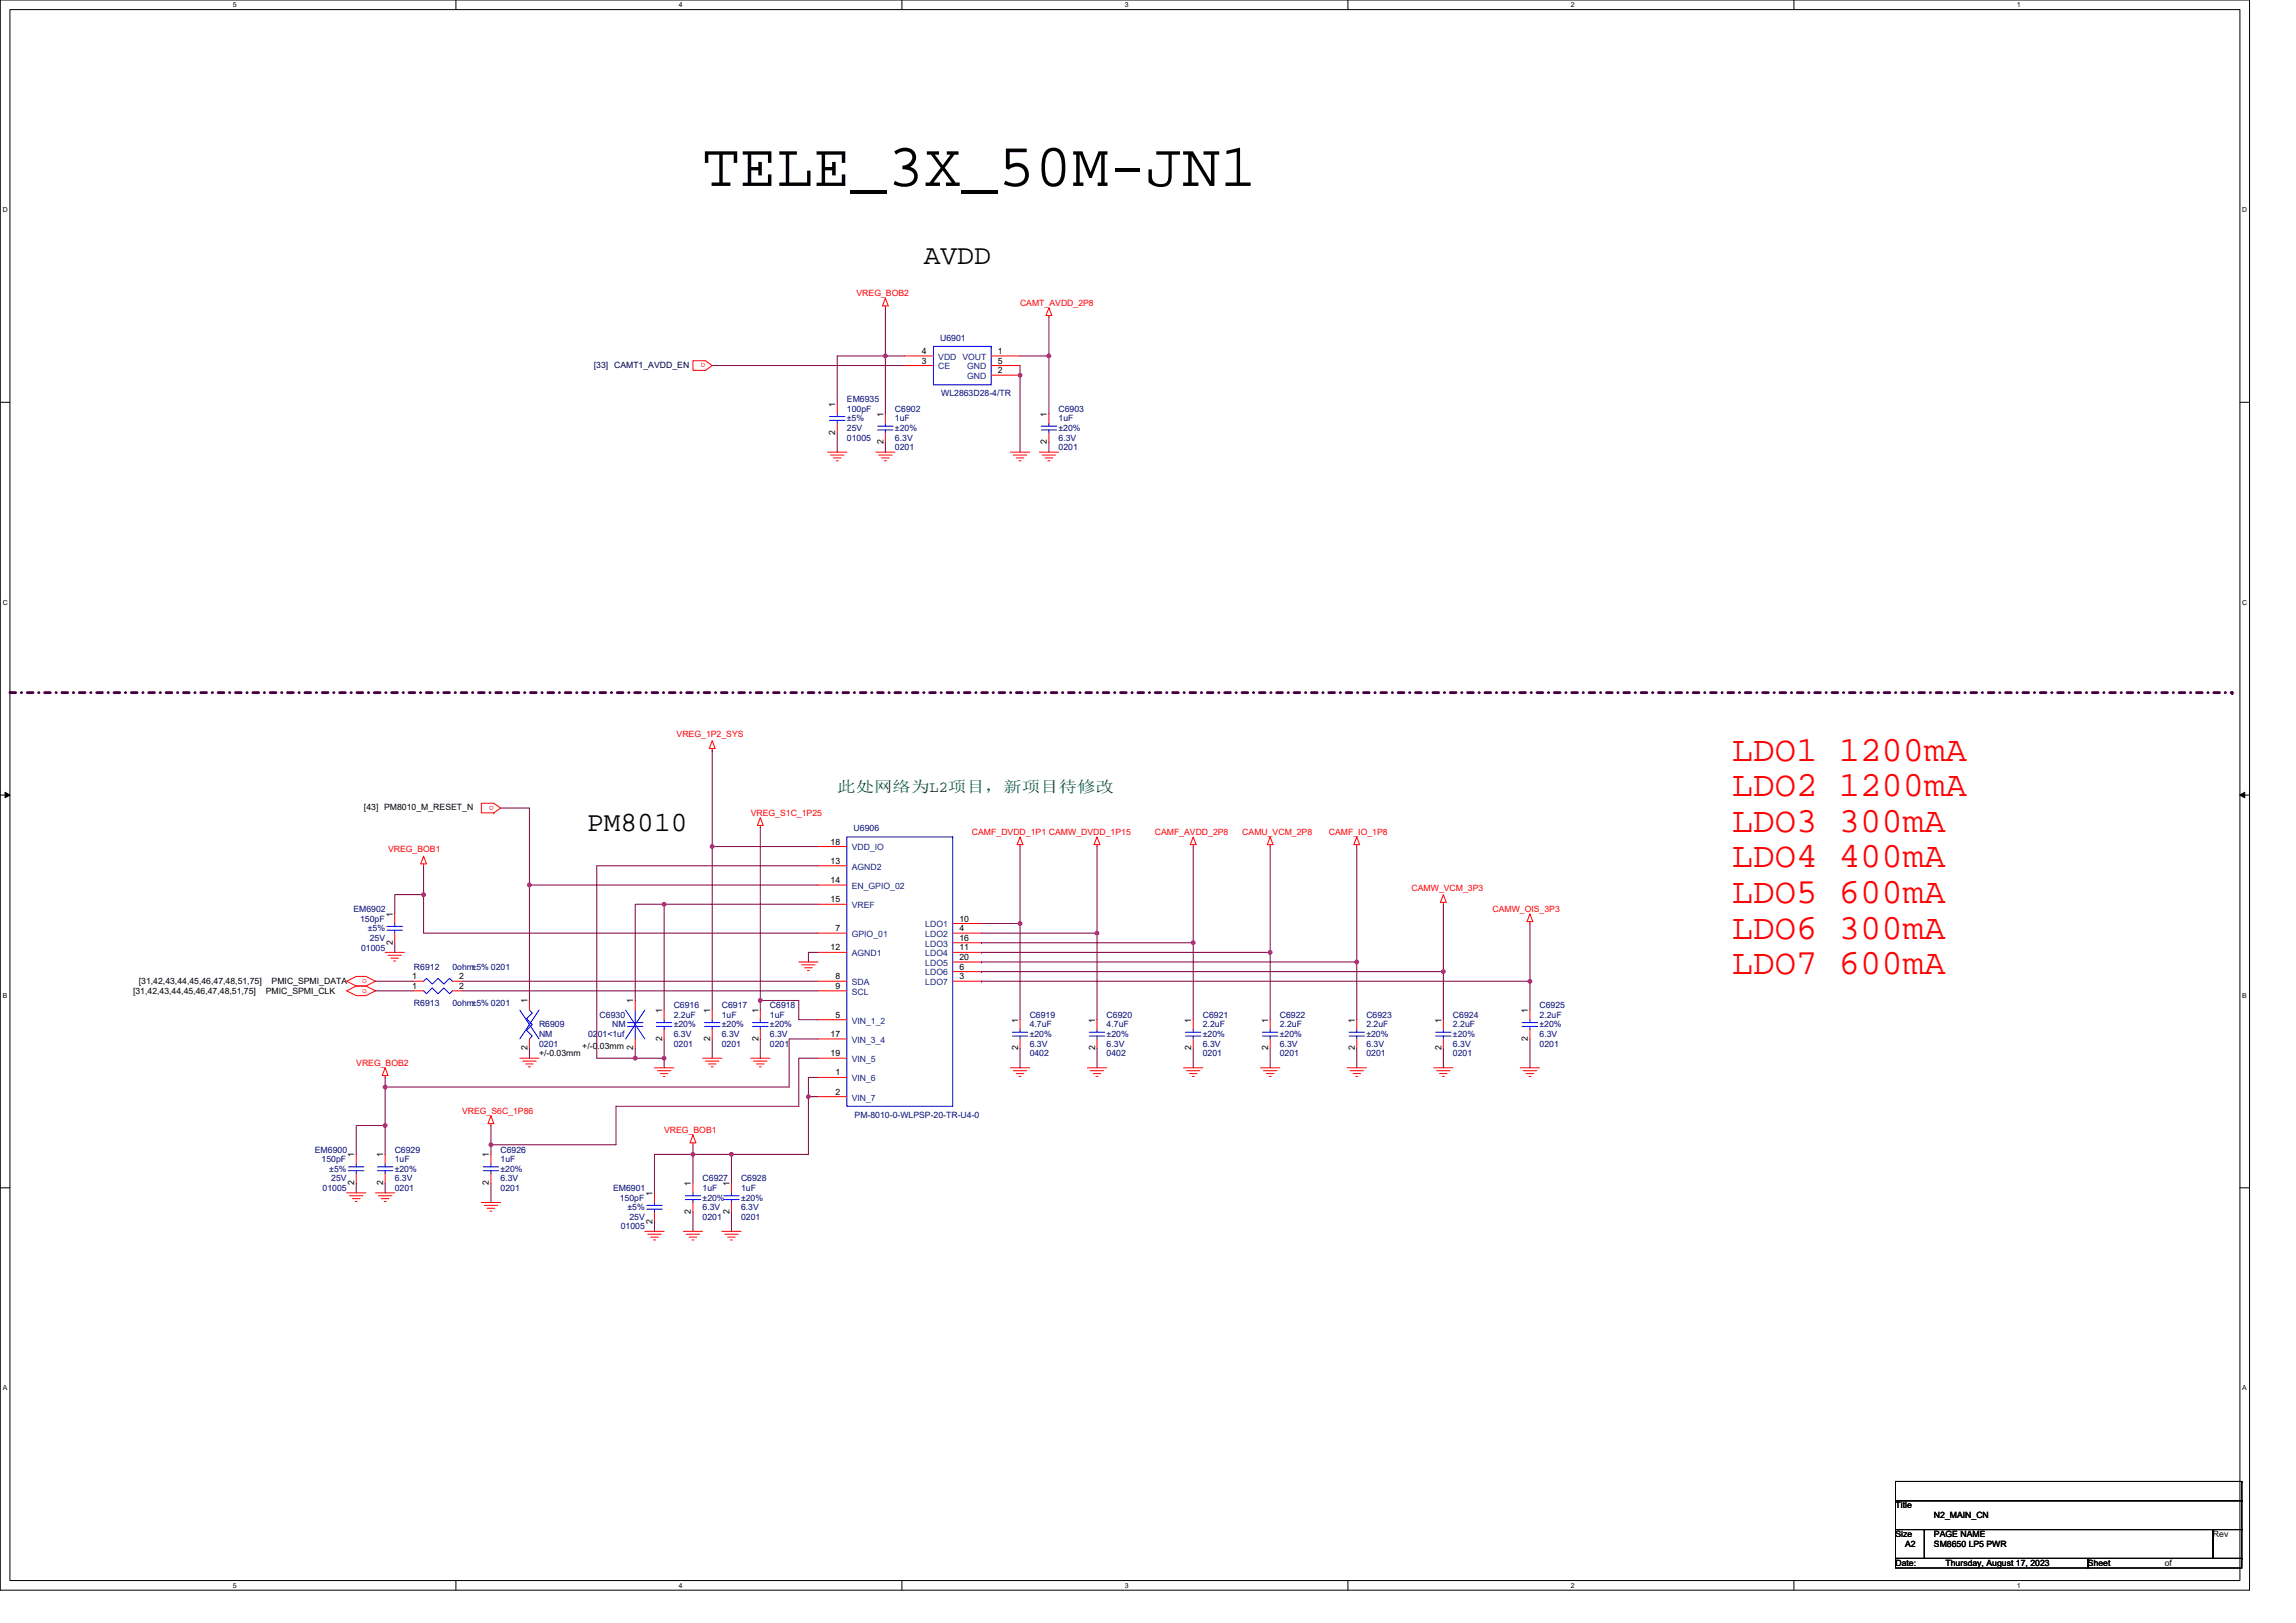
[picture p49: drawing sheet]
<svg xmlns="http://www.w3.org/2000/svg" width="297mm" height="210mm" viewBox="0 0 297 210" stroke-linecap="round" stroke-linejoin="round" font-family="sans-serif">
<defs><g id="words">
<text font-size="8" x="90.9" y="24.1">TELE_3X_50M-JN1</text>
<g font-size="4.6" fill="#f00">
<text x="224.1" y="98.4">LDO1 1200mA</text>
<text x="224.1" y="103">LDO2 1200mA</text>
<text x="224.1" y="107.6">LDO3 300mA</text>
<text x="224.1" y="112.2">LDO4 400mA</text>
<text x="224.1" y="116.8">LDO5 600mA</text>
<text x="224.1" y="121.4">LDO6 300mA</text>
<text x="224.1" y="126">LDO7 600mA</text>
</g>
<g font-size="3.6">
<text x="119.5" y="34.1">AVDD</text>
<text x="76" y="107.6">PM8010</text>
</g>
<text font-size="2" fill="#008000" x="108.3" y="102.5">此处网络为L2项目，新项目待修改</text>
<g font-size="1.1" fill="#f00">
<text x="110.8" y="38.3">VREG_BOB2</text>
<text x="132" y="39.6">CAMT_AVDD_2P8</text>
<text x="91.3" y="47" transform="rotate(180 91.3 47)">o</text>
<text x="87.5" y="95.3">VREG_1P2_SYS</text>
<text x="63.9" y="104.2" transform="rotate(180 63.9 104.2)">o</text>
<text x="97.1" y="105.5">VREG_S1C_1P25</text>
<text x="50.2" y="110.3">VREG_BOB1</text>
<text x="125.7" y="108">CAMF_DVDD_1P1 CAMW_DVDD_1P15</text>
<text x="149.4" y="108">CAMF_AVDD_2P8</text>
<text x="160.7" y="108">CAMU_VCM_2P8</text>
<text x="171.9" y="108">CAMF_IO_1P8</text>
<text x="182.6" y="115.3">CAMW_VCM_3P3</text>
<text x="193.1" y="118">CAMW_OIS_3P3</text>
<text x="46.8" y="127.2">o</text>
<text x="46.8" y="128.5">o</text>
<text x="46.1" y="137.9">VREG_BOB2</text>
<text x="59.8" y="144.1">VREG_S6C_1P86</text>
<text x="85.9" y="146.6">VREG_BOB1</text>
</g>
<text font-size="1.1" fill="#000040" x="76.8" y="47.5">[33] CAMT1_AVDD_EN</text>
<g font-size="1.1">
<text x="119.3" y="47">3</text>
<text x="119.3" y="45.8">4</text>
<text x="129.1" y="45.8">1</text>
<text x="129.1" y="47">5</text>
<text x="108.1" y="52.6" transform="rotate(-90 108.1 52.6)">1</text>
<text x="114.3" y="53.9" transform="rotate(-90 114.3 53.9)">1</text>
<text x="129.1" y="48.3">2</text>
<text x="135.4" y="53.9" transform="rotate(-90 135.4 53.9)">1</text>
<text x="108.1" y="56.3" transform="rotate(-90 108.1 56.3)">2</text>
<text x="114.3" y="57.5" transform="rotate(-90 114.3 57.5)">2</text>
<text x="135.4" y="57.5" transform="rotate(-90 135.4 57.5)">2</text>
<text x="47.1" y="104.8">[43] PM8010_M_RESET_N</text>
<text x="107.4" y="109.3">18</text>
<text x="107.4" y="111.8">13</text>
<text x="50.8" y="118.6" transform="rotate(-90 50.8 118.6)">1</text>
<text x="107.4" y="116.7">15</text>
<text x="107.4" y="114.2">14</text>
<text x="124.1" y="119.2">10</text>
<text x="50.8" y="122.2" transform="rotate(-90 50.8 122.2)">2</text>
<text x="107.4" y="123">12</text>
<text x="108.1" y="120.5">7</text>
<text x="124.1" y="120.5">4</text>
<text x="124.1" y="121.7">16</text>
<text x="124.1" y="123">11</text>
<text x="124.1" y="124.2">20</text>
<text x="124.1" y="125.5">6</text>
<text x="17.2" y="128.6">[31,42,43,44,45,46,47,48,51,75]</text>
<text x="18" y="127.3">[31,42,43,44,45,46,47,48,51,75]</text>
<text x="34.4" y="128.6">PMIC_SPMI_CLK</text>
<text x="35.1" y="127.3">PMIC_SPMI_DATA</text>
<text x="53.3" y="127.9">1</text>
<text x="53.3" y="126.7">1</text>
<text x="59.4" y="127.9">2</text>
<text x="59.4" y="126.7">2</text>
<text x="68.2" y="129.8" transform="rotate(-90 68.2 129.8)">1</text>
<text x="81.9" y="129.8" transform="rotate(-90 81.9 129.8)">1</text>
<text x="85.7" y="131.1" transform="rotate(-90 85.7 131.1)">1</text>
<text x="91.9" y="131.1" transform="rotate(-90 91.9 131.1)">1</text>
<text x="98.1" y="131.1" transform="rotate(-90 98.1 131.1)">1</text>
<text x="108.1" y="131.7">5</text>
<text x="108.1" y="127.9">9</text>
<text x="108.1" y="126.7">8</text>
<text x="124.1" y="126.7">3</text>
<text x="197.7" y="131.1" transform="rotate(-90 197.7 131.1)">1</text>
<text x="68.2" y="135.9" transform="rotate(-90 68.2 135.9)">2</text>
<text x="69.7" y="136.7">+/-0.03mm</text>
<text x="75.3" y="135.7">+/-0.03mm</text>
<text x="81.9" y="135.9" transform="rotate(-90 81.9 135.9)">2</text>
<text x="85.7" y="134.7" transform="rotate(-90 85.7 134.7)">2</text>
<text x="91.9" y="134.7" transform="rotate(-90 91.9 134.7)">2</text>
<text x="98.1" y="134.7" transform="rotate(-90 98.1 134.7)">2</text>
<text x="107.4" y="134.2">17</text>
<text x="107.4" y="136.7">19</text>
<text x="131.7" y="135.9" transform="rotate(-90 131.7 135.9)">2</text>
<text x="131.7" y="132.3" transform="rotate(-90 131.7 132.3)">1</text>
<text x="141.7" y="135.9" transform="rotate(-90 141.7 135.9)">2</text>
<text x="141.7" y="132.3" transform="rotate(-90 141.7 132.3)">1</text>
<text x="154.1" y="135.9" transform="rotate(-90 154.1 135.9)">2</text>
<text x="154.1" y="132.3" transform="rotate(-90 154.1 132.3)">1</text>
<text x="164.1" y="135.9" transform="rotate(-90 164.1 135.9)">2</text>
<text x="164.1" y="132.3" transform="rotate(-90 164.1 132.3)">1</text>
<text x="175.3" y="135.9" transform="rotate(-90 175.3 135.9)">2</text>
<text x="175.3" y="132.3" transform="rotate(-90 175.3 132.3)">1</text>
<text x="186.5" y="135.9" transform="rotate(-90 186.5 135.9)">2</text>
<text x="186.5" y="132.3" transform="rotate(-90 186.5 132.3)">1</text>
<text x="197.7" y="134.7" transform="rotate(-90 197.7 134.7)">2</text>
<text x="108.1" y="139.1">1</text>
<text x="108.1" y="141.6">2</text>
<text x="45.8" y="149.7" transform="rotate(-90 45.8 149.7)">1</text>
<text x="49.6" y="149.7" transform="rotate(-90 49.6 149.7)">1</text>
<text x="63.3" y="149.7" transform="rotate(-90 63.3 149.7)">1</text>
<text x="45.8" y="153.3" transform="rotate(-90 45.8 153.3)">2</text>
<text x="49.6" y="153.3" transform="rotate(-90 49.6 153.3)">2</text>
<text x="63.3" y="153.3" transform="rotate(-90 63.3 153.3)">2</text>
<text x="84.4" y="154.7" transform="rotate(-90 84.4 154.7)">1</text>
<text x="89.4" y="153.5" transform="rotate(-90 89.4 153.5)">1</text>
<text x="94.4" y="153.5" transform="rotate(-90 94.4 153.5)">1</text>
<text x="84.4" y="158.3" transform="rotate(-90 84.4 158.3)">2</text>
<text x="89.4" y="157.1" transform="rotate(-90 89.4 157.1)">2</text>
<text x="94.4" y="157.1" transform="rotate(-90 94.4 157.1)">2</text>
<text x="245.2" y="195.2">Title</text>
<text x="250.2" y="196.4">N2_MAIN_CN</text>
<text x="245.2" y="198.9">Size</text>
<text x="245.2" y="202.6">Date:</text>
<text x="246.5" y="200.1">A2</text>
<text x="250.2" y="198.9">PAGE NAME</text>
<text x="250.2" y="200.1">SM8650 LP5 PWR</text>
<text x="251.7" y="202.6">Thursday, August 17, 2023</text>
<text x="270.1" y="202.6">Sheet</text>
<text x="280.1" y="202.6">of</text>
<text x="286.3" y="198.9">Rev</text>
</g>
<g font-size="1.1" fill="#004080">
<text x="121.4" y="47.8">CE</text>
<text x="121.4" y="46.6">VDD VOUT</text>
<text x="125.1" y="47.8">GND</text>
<text x="125.1" y="49">GND</text>
<text x="110.2" y="110">VDD_IO</text>
<text x="110.2" y="112.5">AGND2</text>
<text x="110.2" y="117.5">VREF</text>
<text x="110.2" y="115">EN_GPIO_02</text>
<text x="119.7" y="120">LDO1</text>
<text x="110.2" y="121.2">GPIO_01</text>
<text x="110.2" y="123.7">AGND1</text>
<text x="119.7" y="121.2">LDO2</text>
<text x="119.7" y="122.5">LDO3</text>
<text x="119.7" y="123.7">LDO4</text>
<text x="119.7" y="125">LDO5</text>
<text x="110.2" y="128.7">SCL</text>
<text x="110.2" y="127.5">SDA</text>
<text x="119.7" y="126.2">LDO6</text>
<text x="119.7" y="127.5">LDO7</text>
<text x="110.2" y="132.4">VIN_1_2</text>
<text x="110.2" y="134.9">VIN_3_4</text>
<text x="110.2" y="137.4">VIN_5</text>
<text x="110.2" y="139.9">VIN_6</text>
<text x="110.2" y="142.4">VIN_7</text>
</g>
<g font-size="1.1" fill="#000080">
<text x="121.6" y="44.1">U6901</text>
<text x="109.6" y="52">EM6935</text>
<text x="109.6" y="53.3">100pF</text>
<text x="115.8" y="53.3">C6902</text>
<text x="121.8" y="51.3">WL2863D28-4/TR</text>
<text x="136.9" y="53.3">C6903</text>
<text x="109.6" y="57">01005</text>
<text x="109.6" y="55.8">25V</text>
<text x="109.6" y="54.5">±5%</text>
<text x="115.8" y="54.5">1uF</text>
<text x="115.8" y="58.3">0201</text>
<text x="115.8" y="57">6.3V</text>
<text x="115.8" y="55.8">±20%</text>
<text x="136.9" y="54.5">1uF</text>
<text x="136.9" y="58.3">0201</text>
<text x="136.9" y="57">6.3V</text>
<text x="136.9" y="55.8">±20%</text>
<text x="110.4" y="107.5">U6906</text>
<text x="45.7" y="118">EM6902</text>
<text x="46.6" y="119.2">150pF</text>
<text x="46.7" y="123">01005</text>
<text x="47.6" y="120.5">±5%</text>
<text x="47.8" y="121.7">25V</text>
<text x="53.6" y="125.5">R6912</text>
<text x="58.5" y="125.5">0ohm±5% 0201</text>
<text x="53.6" y="130.2">R6913</text>
<text x="58.5" y="130.2">0ohm±5% 0201</text>
<text x="77.6" y="131.7">C6930</text>
<text x="87.2" y="130.4">C6916</text>
<text x="87.2" y="131.7">2.2uF</text>
<text x="93.4" y="130.4">C6917</text>
<text x="93.4" y="131.7">1uF</text>
<text x="99.6" y="130.4">C6918</text>
<text x="99.6" y="131.7">1uF</text>
<text x="133.2" y="131.7">C6919</text>
<text x="143.2" y="131.7">C6920</text>
<text x="155.6" y="131.7">C6921</text>
<text x="165.6" y="131.7">C6922</text>
<text x="176.8" y="131.7">C6923</text>
<text x="188" y="131.7">C6924</text>
<text x="199.2" y="130.4">C6925</text>
<text x="199.2" y="131.7">2.2uF</text>
<text x="69.7" y="132.9">R6909</text>
<text x="69.7" y="134.2">NM</text>
<text x="69.7" y="135.4">0201</text>
<text x="76.1" y="134.2">0201&lt;1uf</text>
<text x="79.2" y="132.9">NM</text>
<text x="87.2" y="135.4">0201</text>
<text x="87.2" y="134.2">6.3V</text>
<text x="87.2" y="132.9">±20%</text>
<text x="93.4" y="135.4">0201</text>
<text x="93.4" y="134.2">6.3V</text>
<text x="93.4" y="132.9">±20%</text>
<text x="99.6" y="135.4">0201</text>
<text x="99.6" y="134.2">6.3V</text>
<text x="99.6" y="132.9">±20%</text>
<text x="133.2" y="132.9">4.7uF</text>
<text x="133.2" y="136.7">0402</text>
<text x="133.2" y="135.4">6.3V</text>
<text x="133.2" y="134.2">±20%</text>
<text x="143.2" y="132.9">4.7uF</text>
<text x="143.2" y="136.7">0402</text>
<text x="143.2" y="135.4">6.3V</text>
<text x="143.2" y="134.2">±20%</text>
<text x="155.6" y="132.9">2.2uF</text>
<text x="155.6" y="136.7">0201</text>
<text x="155.6" y="135.4">6.3V</text>
<text x="155.6" y="134.2">±20%</text>
<text x="165.6" y="132.9">2.2uF</text>
<text x="165.6" y="136.7">0201</text>
<text x="165.6" y="135.4">6.3V</text>
<text x="165.6" y="134.2">±20%</text>
<text x="176.8" y="132.9">2.2uF</text>
<text x="176.8" y="136.7">0201</text>
<text x="176.8" y="135.4">6.3V</text>
<text x="176.8" y="134.2">±20%</text>
<text x="188" y="132.9">2.2uF</text>
<text x="188" y="136.7">0201</text>
<text x="188" y="135.4">6.3V</text>
<text x="188" y="134.2">±20%</text>
<text x="199.2" y="135.4">0201</text>
<text x="199.2" y="134.2">6.3V</text>
<text x="199.2" y="132.9">±20%</text>
<text x="40.7" y="149.1">EM6900</text>
<text x="51.1" y="149.1">C6929</text>
<text x="64.8" y="149.1">C6926</text>
<text x="110.6" y="144.6">PM-8010-0-WLPSP-20-TR-U4-0</text>
<text x="41.6" y="150.4">150pF</text>
<text x="41.7" y="154.1">01005</text>
<text x="42.6" y="151.6">±5%</text>
<text x="42.9" y="152.8">25V</text>
<text x="51.1" y="150.4">1uF</text>
<text x="51.1" y="154.1">0201</text>
<text x="51.1" y="152.8">6.3V</text>
<text x="51.1" y="151.6">±20%</text>
<text x="64.8" y="150.4">1uF</text>
<text x="64.8" y="154.1">0201</text>
<text x="64.8" y="152.8">6.3V</text>
<text x="64.8" y="151.6">±20%</text>
<text x="79.3" y="154.1">EM6901</text>
<text x="80.2" y="155.3">150pF</text>
<text x="90.9" y="152.8">C6927</text>
<text x="90.9" y="154.1">1uF</text>
<text x="90.9" y="155.3">±20%</text>
<text x="95.9" y="152.8">C6928</text>
<text x="95.9" y="154.1">1uF</text>
<text x="95.9" y="155.3">±20%</text>
<text x="80.3" y="159.1">01005</text>
<text x="81.2" y="156.6">±5%</text>
<text x="81.4" y="157.8">25V</text>
<text x="90.9" y="157.8">0201</text>
<text x="90.9" y="156.6">6.3V</text>
<text x="95.9" y="157.8">0201</text>
<text x="95.9" y="156.6">6.3V</text>
</g>
<g font-size=".9">
<text x="30.1" y=".9">5</text>
<text x="87.8" y=".9">4</text>
<text x="145.5" y=".9">3</text>
<text x="203.2" y=".9">2</text>
<text x="260.9" y=".9">1</text>
<text x=".4" y="27.4">D</text>
<text x="290.1" y="27.4">D</text>
<text x=".4" y="78.3">C</text>
<text x="290.1" y="78.3">C</text>
<text x=".4" y="129.1">B</text>
<text x="290.1" y="129.1">B</text>
<text x=".4" y="179.9">A</text>
<text x="290.1" y="179.9">A</text>
<text x="30.1" y="205.4">5</text>
<text x="87.8" y="205.4">4</text>
<text x="145.5" y="205.4">3</text>
<text x="203.2" y="205.4">2</text>
<text x="260.9" y="205.4">1</text>
</g>
</g></defs>
<path d="M0 0h291v205.7h-291zM1.3 1.2h288.5v203.3h-288.5z" fill="none" stroke="#000" stroke-width=".13"/>
<g fill="#fff">
<path d="M30.1 .1h.5v1h-.5z"/>
<path d="M30.1 204.6h.5v1h-.5z"/>
</g>
<path d="M59 0v1.2M59 204.5v1.2" fill="none" stroke="#000" stroke-width=".13"/>
<g fill="#fff">
<path d="M87.8 .1h.5v1h-.5z"/>
<path d="M87.8 204.6h.5v1h-.5z"/>
</g>
<path d="M116.7 0v1.2M116.7 204.5v1.2" fill="none" stroke="#000" stroke-width=".13"/>
<g fill="#fff">
<path d="M145.5 .1h.5v1h-.5z"/>
<path d="M145.5 204.6h.5v1h-.5z"/>
</g>
<path d="M174.4 0v1.2M174.4 204.5v1.2" fill="none" stroke="#000" stroke-width=".13"/>
<g fill="#fff">
<path d="M203.2 .1h.5v1h-.5z"/>
<path d="M203.2 204.6h.5v1h-.5z"/>
</g>
<path d="M232.1 0v1.2M232.1 204.5v1.2" fill="none" stroke="#000" stroke-width=".13"/>
<g fill="#fff">
<path d="M260.9 .1h.5v1h-.5z"/>
<path d="M260.9 204.6h.5v1h-.5z"/>
<path d="M.4 26.6h.6v1h-.6z"/>
<path d="M290.1 26.6h.6v1h-.6z"/>
<path d="M.4 77.5h.6v.9h-.6z"/>
<path d="M290.1 77.5h.6v.9h-.6z"/>
</g>
<path d="M0 52.1h1.3M289.8 52.1h1.2" fill="none" stroke="#000" stroke-width=".13"/>
<g fill="#fff">
<path d="M.4 128.3h.5v1h-.5z"/>
<path d="M290.1 128.3h.6v1h-.6z"/>
</g>
<path d="M0 102.9h1.3M.7 102.5l.6 .4-.6 .3zM289.8 102.9l.6-.4v.7zM289.8 102.9h1.2" fill="none" stroke="#000" stroke-width=".13"/>
<path d="M.7 102.5l.6 .4-.6 .3zM289.8 102.9l.6-.4v.7z" fill="#000"/>
<g fill="#fff">
<path d="M.3 179.1h.6v1h-.6z"/>
<path d="M290.1 179.1h.6v1h-.6z"/>
</g>
<path d="M0 153.7h1.3M289.8 153.7h1.2" fill="none" stroke="#000" stroke-width=".13"/>
<path d="M1.3 89.6h287.5" fill="none" stroke="#400040" stroke-width=".37" stroke-dasharray=".7 .7 0 .7"/>
<circle cx="288.8" cy="89.6" r=".18" fill="#400040" stroke-dasharray=".7 .7 0 .7"/>
<g fill="none" stroke="#f00" stroke-width=".13">
<path d="M114.5 38.6l.4 1h-.7zM114.5 39.6v.2M135.7 39.8l.4 1h-.8zM89.7 46.7h1.6l.8 .6-.8 .6h-1.6zM107.1 58.5h2.5M107.4 58.9h1.8M107.8 59.2h1M108.2 59.6h.2M108.3 52.3v1.2M108.3 54.8v1.2M113.3 58.5h2.5M113.7 58.9h1.7"/>
<path d="M114 59.2h1M114.4 59.6h.3M114.5 53.5v1.3M114.5 56v1.3M117 47.3h3.8M117 46.1h3.8M128.2 46.1h3.8M128.2 48.5h3.8M128.2 47.3h3.8M130.7 58.5h2.5M131.1 58.9h1.7M131.5 59.2h1"/>
<path d="M131.8 59.6h.3M134.5 58.5h2.4M134.8 58.9h1.8M135.2 59.2h1M135.6 59.6h.2M135.7 40.8v.3M135.7 53.5v1.3M135.7 56v1.3M92.1 95.8l.4 1h-.7zM92.1 96.8v.3M51.1 118.2v1.3M54.8 110.8l.4 1h-.8z"/>
<path d="M54.8 111.8v.2M62.3 103.9h1.6l.9 .6-.9 .7h-1.6zM63.9 105.2h.1M98.4 105.8l.3 1h-.7zM98.4 106.8v.2M105.8 117h3.8M105.8 114.5h3.8M105.8 109.5h3.8M105.8 112h3.8M123.3 119.5h3.7M132 108.3l.3 1h-.7zM132 109.3v.2"/>
<path d="M141.9 108.3l.4 1h-.8zM141.9 109.3v.2M154.4 108.3l.3 1h-.7zM154.4 109.3v.2M164.3 108.3l.4 1h-.7zM164.3 109.3v.2M175.5 109.3v.2M175.5 108.3l.4 1h-.7zM186.7 116.7v.3M186.7 115.7l.4 1h-.7zM197.9 119.2v.3M197.9 118.2l.4 1h-.7z"/>
<path d="M44.8 126.9l1.3-.6h1.2l1.3 .6-1.3 .7h-1.2zM44.8 128.2l1.3-.6h1.2l1.3 .6-1.3 .6h-1.2zM49.8 123.2h2.5M49.8 139.1v.3M49.8 138.2l.4 .9h-.8zM50.2 123.6h1.7M50.6 124h1M50.9 124.3h.3M51.1 120.7v1.3M53.6 128.2h1.2M53.6 126.9h1.2M58.5 128.2h1.3"/>
<path d="M58.5 126.9h1.3M67.2 136.9h2.5M67.6 137.3h1.8M68 137.7h1M68.4 138h.2M68.5 129.4v1.3M68.5 134.4v1.3M82.2 129.4v1.3M82.2 134.4v1.3M84.7 138.2h2.5M85 138.5h1.8M85.4 138.9h1"/>
<path d="M85.8 139.3h.2M85.9 130.7v1.2M85.9 133.2v1.2M90.9 136.9h2.5M91.3 137.3h1.7M91.6 137.7h1M92 138h.3M92.1 130.7v1.2M92.1 133.2v1.2M97.1 136.9h2.5M97.5 137.3h1.7M97.9 137.7h1"/>
<path d="M98.2 138h.3M98.4 130.7v1.2M98.4 133.2v1.2M103.3 124.5h2.5M103.7 124.8h1.8M104.1 125.2h1M104.5 125.6h.2M105.8 131.9h3.8M105.8 134.4h3.8M105.8 136.9h3.8M105.8 139.4h3.8M105.8 128.2h3.8"/>
<path d="M105.8 126.9h3.8M105.8 120.7h3.8M105.8 123.2h3.8M123.3 120.7h3.7M123.3 122h3.7M123.3 123.2h3.7M123.3 124.5h3.7M123.3 125.7h3.7M123.3 126.9h3.7M130.7 138.2h2.5M131.1 138.5h1.7M131.5 138.9h1"/>
<path d="M131.8 139.3h.3M132 131.9v1.3M132 134.4v1.3M140.7 138.2h2.5M141.1 138.5h1.7M141.4 138.9h1M141.8 139.3h.3M141.9 131.9v1.3M141.9 134.4v1.3M153.1 138.2h2.5M153.5 138.5h1.7M153.9 138.9h1"/>
<path d="M154.2 139.3h.3M154.4 131.9v1.3M154.4 134.4v1.3M163.1 138.2h2.5M163.5 138.5h1.7M163.8 138.9h1M164.2 139.3h.3M164.3 131.9v1.3M164.3 134.4v1.3M174.3 138.2h2.5M174.7 138.5h1.7M175 138.9h1"/>
<path d="M175.4 139.3h.3M175.5 131.9v1.3M175.5 134.4v1.3M185.5 138.2h2.5M185.9 138.5h1.7M186.2 138.9h1M186.6 139.3h.3M186.7 131.9v1.3M186.7 134.4v1.3M196.7 138.2h2.5M197.1 138.5h1.7M197.4 138.9h1"/>
<path d="M197.8 139.3h.3M197.9 130.7v1.2M197.9 133.2v1.2M44.8 154.3h2.5M45.2 154.7h1.8M45.6 155.1h1M46 155.4h.2M46.1 149.4v1.2M46.1 151.8v1.3M48.6 154.3h2.5M49 154.7h1.7M49.3 155.1h1"/>
<path d="M49.7 155.4h.3M49.8 149.4v1.2M49.8 151.8v1.3M62.3 155.6h2.5M62.6 155.9h1.8M63 156.3h1M63.4 156.7h.2M63.5 145.4v.2M63.5 149.4v1.2M63.5 151.8v1.3M63.5 144.4l.4 1h-.8zM83.4 159.3h2.5"/>
<path d="M83.8 159.7h1.7M84.7 154.3v1.3M84.7 156.8v1.3M88.4 159.3h2.5M88.8 159.7h1.7M89.7 147.9v.2M89.7 153.1v1.2M89.7 155.6v1.2M89.7 146.9l.3 1h-.7zM93.4 159.3h2.5M93.8 159.7h1.7M94.6 153.1v1.2"/>
<path d="M94.6 155.6v1.2M105.8 141.9h3.8M84.2 160.1h1M84.5 160.4h.3M89.2 160.1h.9M89.5 160.4h.3M94.1 160.1h1M94.5 160.4h.3"/>
</g>
<g fill="none" stroke="#000" stroke-width=".13">
<path d="M245.2 191.7h44.8v2.5h-44.8zM245.2 194.2h44.8v3.7h-44.8zM245.2 197.9h3.8v3.7h-3.8zM249 197.9h.1M249 197.9h37.3v3.7h-37.3zM286.3 197.9h.1M286.3 197.9h3.7v3.7h-3.7zM290 191.7h.1M290 194.2h.1M290 197.9h.1M245.2 201.6h24.9v1.3h-24.9zM270.1 201.6h.1"/>
<path d="M270.1 201.6h19.9v1.3h-19.9zM290 201.6h.1"/>
</g>
<g fill="none" stroke="#00f" stroke-width=".13">
<path d="M107.3 53.9h2M107.3 54.4h2M108.3 53.5v.4M108.3 54.4v.4M113.5 55.1h2M113.5 55.6h2M114.5 54.8v.3M114.5 55.6v.4M120.8 44.8h7.4v5h-7.4zM128.2 44.8h.1M134.7 55.1h2M134.7 55.6h2"/>
<path d="M135.7 54.8v.3M135.7 55.6v.4M50.1 119.9h2M51.1 119.5v.4M109.6 108.3h13.7v34.8h-13.7zM123.3 108.3h.1M50.1 120.4h2M51.1 120.4v.3M54.8 128.2l.4 .4 .7-.8 .8 .8 .7-.8 .8 .8 .3-.4M54.8 126.9l.4-.3 .7 .7 .8-.7 .7 .7 .8-.7 .3 .3M67.2 130.7l2.5 3.7M68.5 130.7l.4 .4-.8 .7 .8 .7-.8 .8 .8 .7-.4 .4"/>
<path d="M69.7 130.7l-2.5 3.7M80.9 130.7l2.5 3.7M81.2 132.3h2M81.2 132.8h2M82.2 130.7v1.6M82.2 132.8v1.6M83.4 130.7l-2.5 3.7M84.9 132.3h2M84.9 132.8h2M85.9 131.9v.4M85.9 132.8v.4M91.1 132.3h2"/>
<path d="M91.1 132.8h2M92.1 131.9v.4M92.1 132.8v.4M97.4 132.3h2M97.4 132.8h2M98.4 131.9v.4M98.4 132.8v.4M131 133.5h2M131 134h2M132 133.2v.3M132 134v.4M140.9 133.5h2"/>
<path d="M140.9 134h2M141.9 133.2v.3M141.9 134v.4M153.4 133.5h2M153.4 134h2M154.4 133.2v.3M154.4 134v.4M163.3 133.5h2M163.3 134h2M164.3 133.2v.3M164.3 134v.4M174.5 133.5h2"/>
<path d="M174.5 134h2M175.5 133.2v.3M175.5 134v.4M185.7 133.5h2M185.7 134h2M186.7 133.2v.3M186.7 134v.4M196.9 132.3h2M196.9 132.8h2M197.9 131.9v.4M197.9 132.8v.4M45.1 151h2"/>
<path d="M45.1 151.5h2M46.1 150.6v.4M46.1 151.5v.3M48.8 151h2M48.8 151.5h2M49.8 150.6v.4M49.8 151.5v.3M62.5 151h2M62.5 151.5h2M63.5 150.6v.4M63.5 151.5v.3M83.7 155.9h2"/>
<path d="M83.7 156.4h2M84.7 155.6v.3M84.7 156.4v.4M88.7 154.7h1.9M88.7 155.2h1.9M89.7 154.3v.4M89.7 155.2v.4M93.6 154.7h2M93.6 155.2h2M94.6 154.3v.4M94.6 155.2v.4"/>
</g>
<path d="M114.5 39.8v6.3M114.5 46.1h2.5M114.5 46.1h-6.2v6.2M114.5 46.1v7.4M135.7 41.1v5" fill="none" stroke="#800040" stroke-width=".13"/>
<circle cx="114.5" cy="46" r=".24" fill="#f0f"/>
<circle cx="114.5" cy="46" r=".24" fill="none" stroke="#f0f" stroke-width=".13"/>
<path d="M132 46.1h3.7v7.4" fill="none" stroke="#800040" stroke-width=".13"/>
<circle cx="135.7" cy="46" r=".24" fill="#f0f"/>
<circle cx="135.7" cy="46" r=".24" fill="none" stroke="#f0f" stroke-width=".13"/>
<path d="M92.1 47.3h24.9M132 47.3v11.2" fill="none" stroke="#800040" stroke-width=".13"/>
<circle cx="132" cy="48.5" r=".24" fill="#f0f"/>
<circle cx="132" cy="48.5" r=".24" fill="none" stroke="#f0f" stroke-width=".13"/>
<path d="M108.3 56v2.5M114.5 57.3v1.2M135.7 57.3v1.2M92.1 97.1h.1M92.1 97.1v12.4" fill="none" stroke="#800040" stroke-width=".13"/>
<circle cx="92.1" cy="109.5" r=".24" fill="#f0f"/>
<circle cx="92.1" cy="109.5" r=".24" fill="none" stroke="#f0f" stroke-width=".13"/>
<path d="M54.8 112v3.7M64.8 104.5h3.7M68.5 114.5h37.3M98.4 107v22.4M105.8 109.5h-13.7v21.2M105.8 112h-28.6v24.9M132 109.5v10M141.9 109.5v11.2M154.4 109.5v12.5M164.3 109.5v13.7M175.5 109.5v15" fill="none" stroke="#800040" stroke-width=".13"/>
<circle cx="68.5" cy="114.5" r=".24" fill="#f0f"/>
<circle cx="68.5" cy="114.5" r=".24" fill="none" stroke="#f0f" stroke-width=".13"/>
<path d="M68.5 114.5h.1M68.5 104.5v10M105.8 117h-19.9v13.7" fill="none" stroke="#800040" stroke-width=".13"/>
<circle cx="85.9" cy="117" r=".24" fill="#f0f"/>
<circle cx="85.9" cy="117" r=".24" fill="none" stroke="#f0f" stroke-width=".13"/>
<path d="M127 119.5h5v12.4M186.7 117v8.7" fill="none" stroke="#800040" stroke-width=".13"/>
<circle cx="132" cy="119.5" r=".24" fill="#f0f"/>
<circle cx="132" cy="119.5" r=".24" fill="none" stroke="#f0f" stroke-width=".13"/>
<path d="M197.9 119.5v7.4M54.8 120.7h51M127 120.7h14.9v11.2" fill="none" stroke="#800040" stroke-width=".13"/>
<circle cx="141.9" cy="120.7" r=".24" fill="#f0f"/>
<circle cx="141.9" cy="120.7" r=".24" fill="none" stroke="#f0f" stroke-width=".13"/>
<path d="M127 122h.1M127 122h27.4" fill="none" stroke="#800040" stroke-width=".13"/>
<circle cx="154.4" cy="122" r=".24" fill="#f0f"/>
<circle cx="154.4" cy="122" r=".24" fill="none" stroke="#f0f" stroke-width=".13"/>
<path d="M105.8 123.2h-1.2v1.3M127 123.2h.1M127 123.2h37.3M154.4 122v9.9" fill="none" stroke="#800040" stroke-width=".13"/>
<circle cx="164.3" cy="123.2" r=".24" fill="#f0f"/>
<circle cx="164.3" cy="123.2" r=".24" fill="none" stroke="#f0f" stroke-width=".13"/>
<path d="M127 124.5h48.5M127 124.5h.1M164.3 123.2v8.7" fill="none" stroke="#800040" stroke-width=".13"/>
<circle cx="175.5" cy="124.5" r=".24" fill="#f0f"/>
<circle cx="175.5" cy="124.5" r=".24" fill="none" stroke="#f0f" stroke-width=".13"/>
<path d="M127 125.7h59.7M127 125.7h.1M175.5 124.5v7.4" fill="none" stroke="#800040" stroke-width=".13"/>
<circle cx="186.7" cy="125.7" r=".24" fill="#f0f"/>
<circle cx="186.7" cy="125.7" r=".24" fill="none" stroke="#f0f" stroke-width=".13"/>
<path d="M48.6 126.9h5M59.8 126.9h46M127 126.9h70.9M127 126.9h.1M186.7 125.7v6.2" fill="none" stroke="#800040" stroke-width=".13"/>
<circle cx="197.9" cy="126.9" r=".24" fill="#f0f"/>
<circle cx="197.9" cy="126.9" r=".24" fill="none" stroke="#f0f" stroke-width=".13"/>
<path d="M48.6 128.2h5M59.8 128.2h46M103.3 129.4h-4.9v1.3M197.9 126.9v3.8" fill="none" stroke="#800040" stroke-width=".13"/>
<circle cx="98.4" cy="129.4" r=".24" fill="#f0f"/>
<circle cx="98.4" cy="129.4" r=".24" fill="none" stroke="#f0f" stroke-width=".13"/>
<path d="M68.5 135.7v1.2M77.2 136.9h5M85.9 134.4v2.5M92.1 134.4v2.5M98.4 134.4v2.5M103.3 129.4v2.5h2.5M105.8 134.4h-3.7v6.2M63.5 145.6v2.5" fill="none" stroke="#800040" stroke-width=".13"/>
<circle cx="82.2" cy="136.9" r=".24" fill="#f0f"/>
<circle cx="82.2" cy="136.9" r=".24" fill="none" stroke="#f0f" stroke-width=".13"/>
<path d="M49.8 139.4v1.2h52.3M85.9 136.9v1.3M104.6 139.4v2.5M105.8 136.9h-2.5v6.2M132 135.7v2.5M141.9 135.7v2.5M154.4 135.7v2.5M164.3 135.7v2.5M175.5 135.7v2.5M186.7 135.7v2.5M197.9 134.4v3.8" fill="none" stroke="#800040" stroke-width=".13"/>
<circle cx="49.8" cy="140.6" r=".24" fill="#f0f"/>
<circle cx="49.8" cy="140.6" r=".24" fill="none" stroke="#f0f" stroke-width=".13"/>
<path d="M49.8 140.6v5" fill="none" stroke="#800040" stroke-width=".13"/>
<circle cx="49.8" cy="145.6" r=".24" fill="#f0f"/>
<circle cx="49.8" cy="145.6" r=".24" fill="none" stroke="#f0f" stroke-width=".13"/>
<path d="M63.5 153.1v2.5M89.7 148.1v1.3M89.7 149.4v3.7M89.7 149.4h4.9" fill="none" stroke="#800040" stroke-width=".13"/>
<circle cx="94.6" cy="149.3" r=".24" fill="#f0f"/>
<circle cx="94.6" cy="149.3" r=".24" fill="none" stroke="#f0f" stroke-width=".13"/>
<circle cx="89.6" cy="149.3" r=".24" fill="#f0f"/>
<circle cx="89.6" cy="149.3" r=".24" fill="none" stroke="#f0f" stroke-width=".13"/>
<path d="M82.2 135.7v1.2h3.7M49.8 153.1v1.2M89.7 156.8v2.5M94.6 156.8v2.5M104.6 149.4h-10v3.7" fill="none" stroke="#800040" stroke-width=".13"/>
<circle cx="85.9" cy="136.9" r=".24" fill="#f0f"/>
<circle cx="85.9" cy="136.9" r=".24" fill="none" stroke="#f0f" stroke-width=".13"/>
<path d="M85.9 117h-3.7v12.4M104.6 139.4h1.2M105.8 141.9h-1.2v7.5" fill="none" stroke="#800040" stroke-width=".13"/>
<circle cx="104.6" cy="141.9" r=".24" fill="#f0f"/>
<circle cx="104.6" cy="141.9" r=".24" fill="none" stroke="#f0f" stroke-width=".13"/>
<path d="M103.3 143.1h-23.6v5h-16.2" fill="none" stroke="#800040" stroke-width=".13"/>
<circle cx="63.5" cy="148.1" r=".24" fill="#f0f"/>
<circle cx="63.5" cy="148.1" r=".24" fill="none" stroke="#f0f" stroke-width=".13"/>
<path d="M51.1 118.2v-2.5h3.7v5M51.1 122v1.2M46.1 153.1v1.2M46.1 149.4v-3.8h3.7v3.8M63.5 148.1v1.3M84.7 158.1v1.2M89.7 149.4h-5v4.9" fill="none" stroke="#800040" stroke-width=".13"/>
<circle cx="54.8" cy="115.7" r=".24" fill="#f0f"/>
<circle cx="54.8" cy="115.7" r=".24" fill="none" stroke="#f0f" stroke-width=".13"/>
<path d="M68.5 114.5v14.9" fill="none" stroke="#800040" stroke-width=".13"/>
<circle cx="114.5" cy="46" r=".24" fill="#f0f"/>
<circle cx="114.5" cy="46" r=".24" fill="none" stroke="#f0f" stroke-width=".13"/>
<circle cx="135.7" cy="46" r=".24" fill="#f0f"/>
<circle cx="135.7" cy="46" r=".24" fill="none" stroke="#f0f" stroke-width=".13"/>
<circle cx="132" cy="48.5" r=".24" fill="#f0f"/>
<circle cx="132" cy="48.5" r=".24" fill="none" stroke="#f0f" stroke-width=".13"/>
<circle cx="92.1" cy="109.5" r=".24" fill="#f0f"/>
<circle cx="92.1" cy="109.5" r=".24" fill="none" stroke="#f0f" stroke-width=".13"/>
<circle cx="68.5" cy="114.5" r=".24" fill="#f0f"/>
<circle cx="68.5" cy="114.5" r=".24" fill="none" stroke="#f0f" stroke-width=".13"/>
<circle cx="85.9" cy="117" r=".24" fill="#f0f"/>
<circle cx="85.9" cy="117" r=".24" fill="none" stroke="#f0f" stroke-width=".13"/>
<circle cx="132" cy="119.5" r=".24" fill="#f0f"/>
<circle cx="132" cy="119.5" r=".24" fill="none" stroke="#f0f" stroke-width=".13"/>
<circle cx="141.9" cy="120.7" r=".24" fill="#f0f"/>
<circle cx="141.9" cy="120.7" r=".24" fill="none" stroke="#f0f" stroke-width=".13"/>
<circle cx="154.4" cy="122" r=".24" fill="#f0f"/>
<circle cx="154.4" cy="122" r=".24" fill="none" stroke="#f0f" stroke-width=".13"/>
<circle cx="164.3" cy="123.2" r=".24" fill="#f0f"/>
<circle cx="164.3" cy="123.2" r=".24" fill="none" stroke="#f0f" stroke-width=".13"/>
<circle cx="175.5" cy="124.5" r=".24" fill="#f0f"/>
<circle cx="175.5" cy="124.5" r=".24" fill="none" stroke="#f0f" stroke-width=".13"/>
<circle cx="186.7" cy="125.7" r=".24" fill="#f0f"/>
<circle cx="186.7" cy="125.7" r=".24" fill="none" stroke="#f0f" stroke-width=".13"/>
<circle cx="197.9" cy="126.9" r=".24" fill="#f0f"/>
<circle cx="197.9" cy="126.9" r=".24" fill="none" stroke="#f0f" stroke-width=".13"/>
<circle cx="98.4" cy="129.4" r=".24" fill="#f0f"/>
<circle cx="98.4" cy="129.4" r=".24" fill="none" stroke="#f0f" stroke-width=".13"/>
<circle cx="82.2" cy="136.9" r=".24" fill="#f0f"/>
<circle cx="82.2" cy="136.9" r=".24" fill="none" stroke="#f0f" stroke-width=".13"/>
<circle cx="49.8" cy="140.6" r=".24" fill="#f0f"/>
<circle cx="49.8" cy="140.6" r=".24" fill="none" stroke="#f0f" stroke-width=".13"/>
<circle cx="49.8" cy="145.6" r=".24" fill="#f0f"/>
<circle cx="49.8" cy="145.6" r=".24" fill="none" stroke="#f0f" stroke-width=".13"/>
<circle cx="94.6" cy="149.3" r=".24" fill="#f0f"/>
<circle cx="94.6" cy="149.3" r=".24" fill="none" stroke="#f0f" stroke-width=".13"/>
<circle cx="89.6" cy="149.3" r=".24" fill="#f0f"/>
<circle cx="89.6" cy="149.3" r=".24" fill="none" stroke="#f0f" stroke-width=".13"/>
<circle cx="85.9" cy="136.9" r=".24" fill="#f0f"/>
<circle cx="85.9" cy="136.9" r=".24" fill="none" stroke="#f0f" stroke-width=".13"/>
<circle cx="104.6" cy="141.9" r=".24" fill="#f0f"/>
<circle cx="104.6" cy="141.9" r=".24" fill="none" stroke="#f0f" stroke-width=".13"/>
<circle cx="63.5" cy="148.1" r=".24" fill="#f0f"/>
<circle cx="63.5" cy="148.1" r=".24" fill="none" stroke="#f0f" stroke-width=".13"/>
<circle cx="54.8" cy="115.7" r=".24" fill="#f0f"/>
<circle cx="54.8" cy="115.7" r=".24" fill="none" stroke="#f0f" stroke-width=".13"/>
<use href="#words"/>
</svg>
